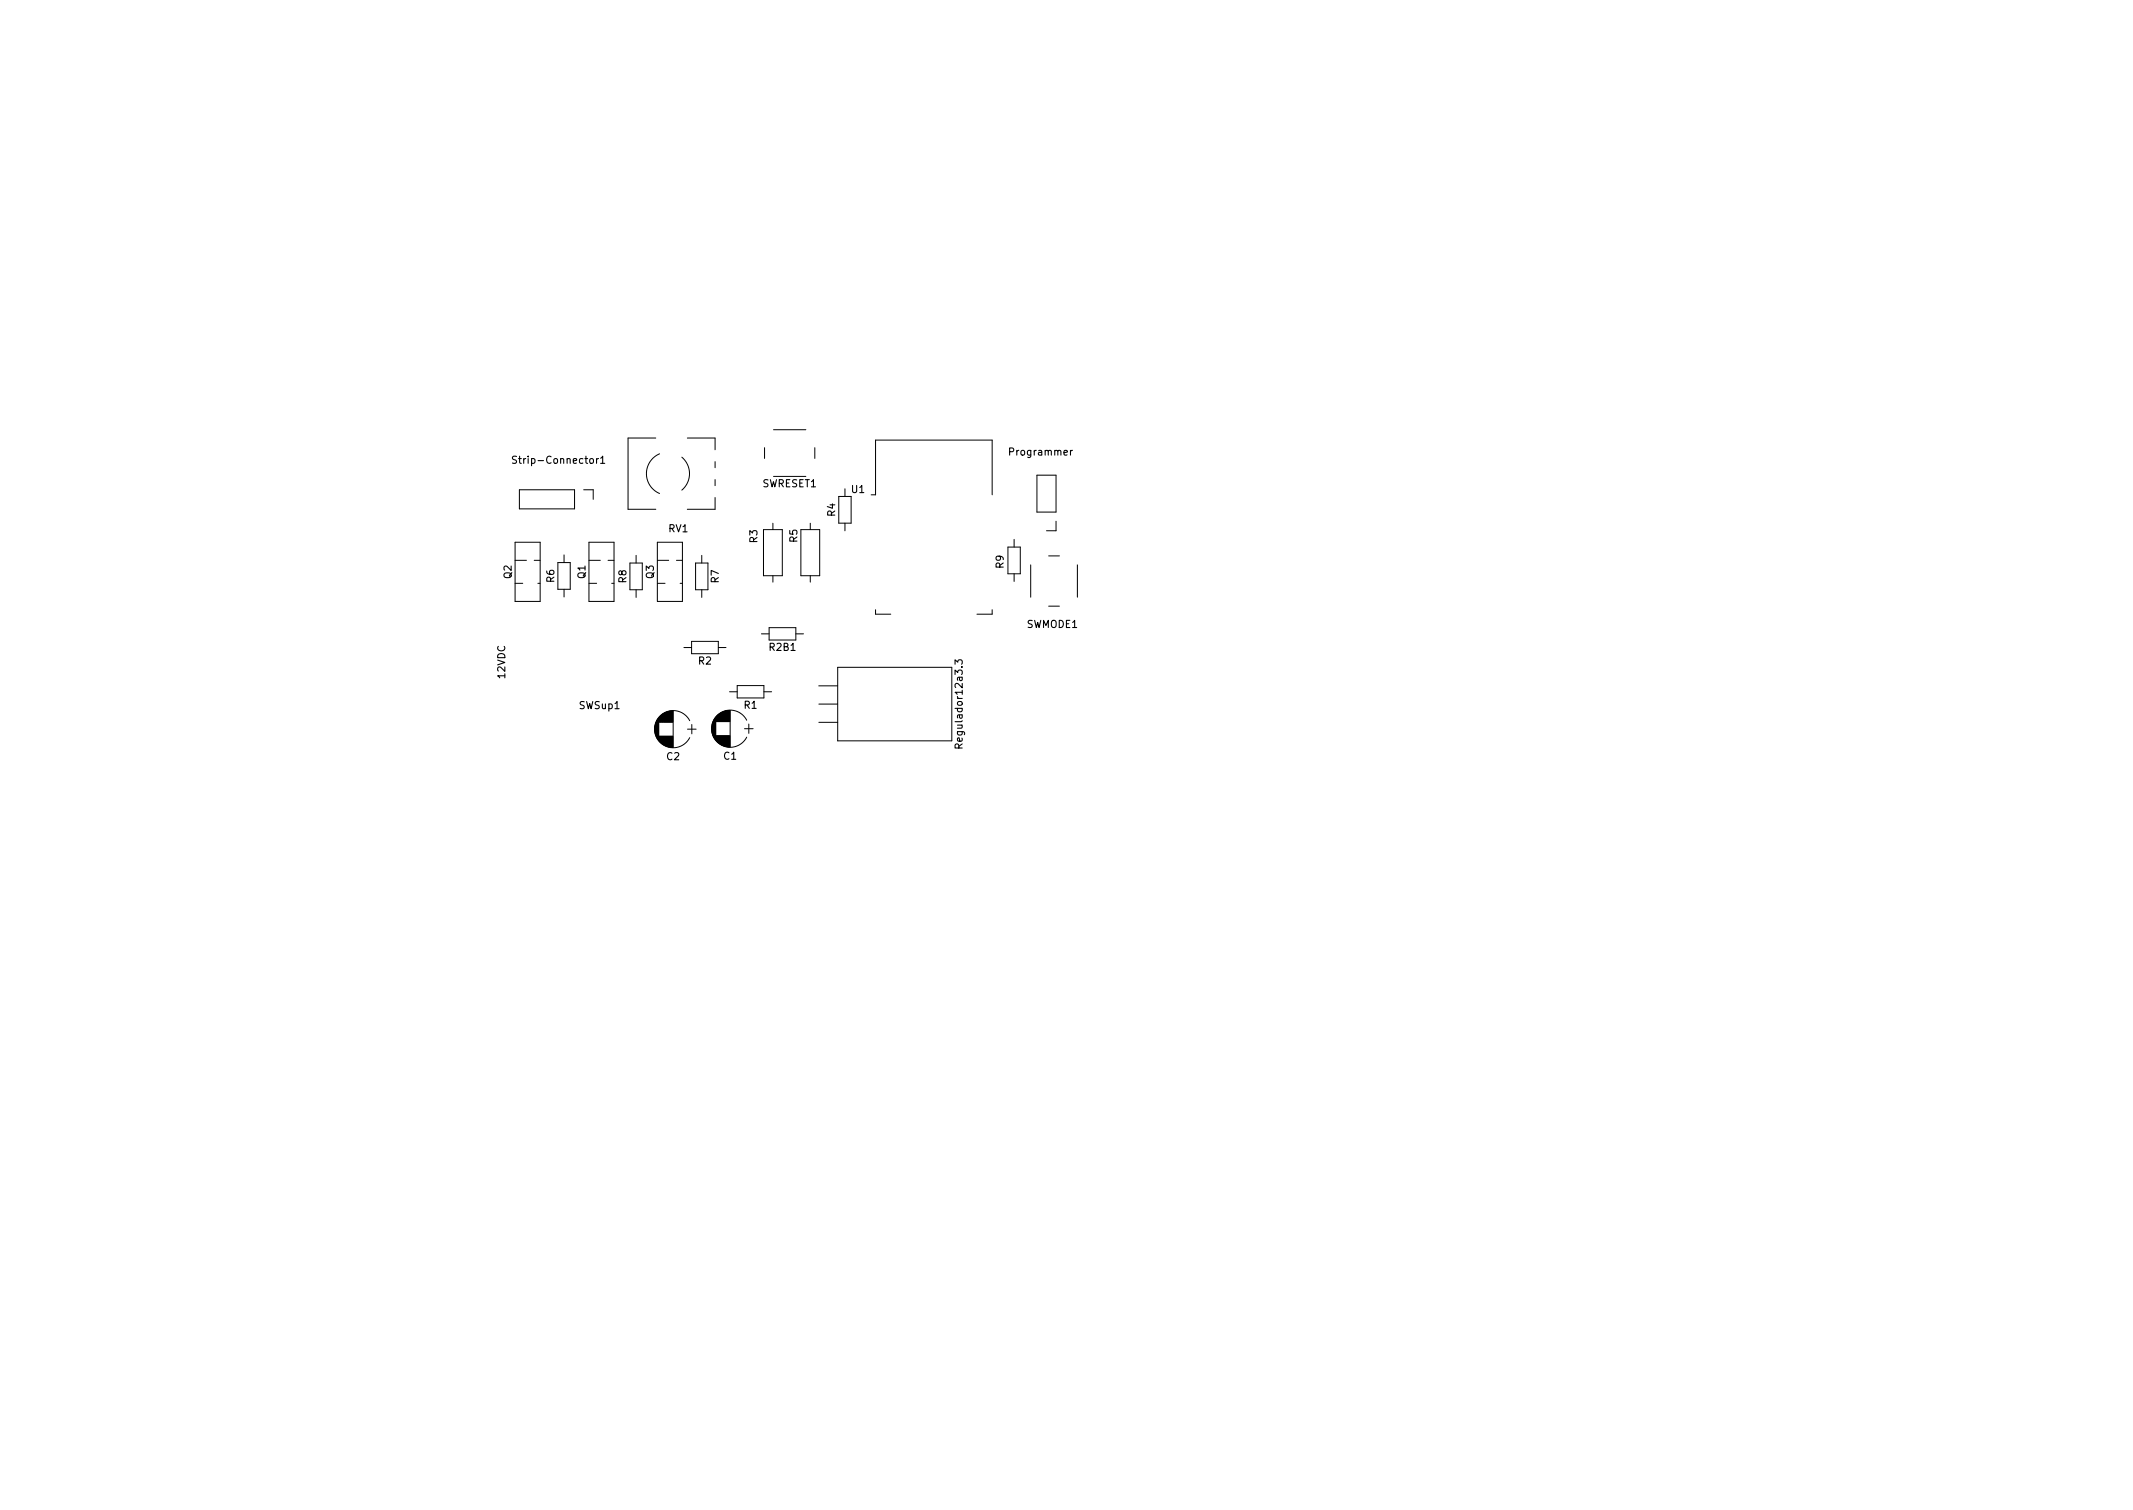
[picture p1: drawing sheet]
<svg xmlns="http://www.w3.org/2000/svg" width="297mm" height="210mm" viewBox="0 0 297 210" stroke-linecap="round" stroke-linejoin="round" font-family="sans-serif">
<defs><g id="words">
<g font-size="1.4">
<text x="72.1" y="64.6">Strip-Connector1</text>
<text x="140.8" y="63.4">Programmer</text>
<text x="106.1" y="67.8">SWRESET1</text>
<text x="116.3" y="71.9" transform="rotate(-90 116.3 71.9)">R4</text>
<text x="118.6" y="68.6">U1</text>
<text x="93.1" y="74.1">RV1</text>
<text x="105.5" y="75.6" transform="rotate(-90 105.5 75.6)">R3</text>
<text x="111" y="75.5" transform="rotate(-90 111 75.5)">R5</text>
<text x="71.2" y="80.6" transform="rotate(-90 71.2 80.6)">Q2</text>
<text x="77.2" y="81.1" transform="rotate(-90 77.2 81.1)">R6</text>
<text x="81.5" y="80.6" transform="rotate(-90 81.5 80.6)">Q1</text>
<text x="87.2" y="81.1" transform="rotate(-90 87.2 81.1)">R8</text>
<text x="91" y="80.6" transform="rotate(-90 91 80.6)">Q3</text>
<text x="100.1" y="81.1" transform="rotate(-90 100.1 81.1)">R7</text>
<text x="139.8" y="79.1" transform="rotate(-90 139.8 79.1)">R9</text>
<text x="143" y="87.4">SWMODE1</text>
<text x="70.4" y="94.4" transform="rotate(-90 70.4 94.4)">12VDC</text>
<text x="97.3" y="92.5">R2</text>
<text x="107.2" y="90.6">R2B1</text>
<text x="80.7" y="98.7">SWSup1</text>
<text x="103.6" y="98.7">R1</text>
<text x="92.9" y="105.8">C2</text>
<text x="100.8" y="105.8">C1</text>
<text x="134" y="103.6" transform="rotate(-90 134 103.6)">Regulador12a3.3</text>
</g>
</g></defs>
<g fill="none" stroke="#000" stroke-width=".14">
<path d="M107.7 59.8h4.5M71.7 78h1.6M71.7 75.5h3.5v8.2h-3.5zM72.3 68.2h7.7v2.7h-7.7zM74.4 78h.8M77.7 78.3h1.7v3.8h-1.7zM78.5 77.3v1M81.3 68.2h1.3v1.3M82 78h1.6M82 75.5h3.5v8.2h-3.5zM84.7 78h.8M87.7 78.4h1.7v3.7h-1.7z"/>
<path d="M88.6 77.3v1.1M91.3 61h-3.8v9.9h3.8M91.5 75.5h3.5v8.2h-3.5zM91.5 78h1.6M91.8 63.2a3 3 0 0 0-1.8 2.8 3 3 0 0 0 1.8 2.7M94.2 78h.8M94.9 63.7a3 3 0 0 1 0 4.6M95.7 61h3.9v1.6M96.9 78.4h1.7v3.7h-1.7zM97.7 77.3v1.1M99.6 64.3v.8M99.6 66.8v.8"/>
<path d="M99.6 69.3v1.6h-3.9M106.3 73.7h2.6v6.5h-2.6zM106.5 62.3v1.5M107.6 72.9v.8M107.7 66.3h4.5M111.5 73.7h2.6v6.5h-2.6zM112.8 72.9v.8M113.5 62.3v1.5M116.8 69.1h1.7v3.7h-1.7zM117.7 68.1v1M117.7 72.8v1.1M121.3 68.9h.6v-7.6h16.3v7.6"/>
<path d="M140.4 76.2h1.7v3.7h-1.7zM141.2 75.1v1.1M141.2 79.9v1.1M143.5 78.7v4.5M144.4 66.2h2.7v5.1h-2.7zM146 77.4h1.5M147.1 72.6v1.3h-1.4M150 78.7v4.5M71.7 81.2h1.1M74.9 81.2h.3M78.5 82.1v1M82 81.2h1.1"/>
<path d="M85.2 81.2h.3M88.6 82.1v1.1M91.5 81.2h1.1M91.7 100v3.1M91.7 99.9v3.2M91.8 99.9v.7M91.8 99.8v.8M91.9 99.8v.8M91.9 99.7v.9M92 99.7v.9M92 99.6v1M92.1 99.6v1"/>
<path d="M92.1 99.5v1.1M92.2 99.5v1.1M92.3 99.4v1.2M92.4 99.4v1.2M92.4 99.3v1.3M92.5 99.3v1.3M92.6 99.3v1.3M92.6 99.2v1.4M92.7 99.2v1.4M92.8 99.2v1.4M92.8 99.1v1.5M92.9 99.1v1.5"/>
<path d="M93 99.1v1.5M93.1 99.1v1.5M93.2 99v1.6M93.3 99v1.6M93.4 99v1.6M93.5 99v1.6M93.6 99v1.6M93.7 99v1.6M93.7 99v5.1M94.7 81.2h.3M95.2 90.2h1.1M96.3 89.3h3.7v1.7h-3.7z"/>
<path d="M97.7 82.1v1.1M99.6 100v3M99.6 99.9v3.1M99.7 99.9v3.2M99.7 99.8v.7M99.8 99.8v.7M99.8 99.7v.8M99.9 99.6v.9M100 99.6v.9M100 99.5v1M100 90.2h1.1M100.1 99.5v1"/>
<path d="M100.1 99.4v1.1M100.2 99.4v1.1M100.3 99.3v1.2M100.4 99.3v1.2M100.4 99.2v1.3M100.5 99.2v1.3M100.6 99.2v1.3M100.6 99.1v1.4M100.7 99.1v1.4M100.8 99.1v1.4M100.9 99v1.5M101 99v1.5"/>
<path d="M101.1 99v1.5M101.2 99v1.5M101.3 98.9v1.6M101.4 98.9v1.6M101.5 98.9v1.6M101.6 98.9v1.6M101.6 96.3h1.1M101.7 98.9v5.1M102.7 95.5h3.7v1.7h-3.7zM106 88.3h1.1M106.4 96.3h1.1M107.1 87.4h3.7v1.7h-3.7z"/>
<path d="M107.6 80.2v.9M110.8 88.3h1.1M112.8 80.2v.9M114 95.5h2.7M114 98h2.7M116.7 92.9h15.8v10.3h-15.8zM121.9 84.9v.6h2.1M138.2 84.9v.6h-2.2M146 84.4h1.5M91.2 101.2v.7M91.2 101v1.1M91.3 100.8v1.4"/>
<path d="M91.3 100.7v1.7M91.3 100.6v1.9M91.4 100.5v2.1M91.4 100.4v2.2M91.5 100.3v2.4M91.5 100.3v2.5M91.5 100.2v2.7M91.6 100.1v2.8M91.6 100.1v2.9M91.7 100v3M91.8 102.5v.7M91.9 102.5v.8"/>
<path d="M91.9 102.5v.9M92 102.5v.9M92.1 102.5v1M92.2 102.5v1.1M92.3 102.5v1.1M92.3 102.5v1.2M92.4 102.5v1.2M92.5 102.5v1.2M92.5 102.5v1.3M92.6 102.5v1.3M92.7 102.5v1.3M92.7 102.5v1.4"/>
<path d="M92.8 102.5v1.4M92.9 102.5v1.4M92.9 102.5v1.5M93 102.5v1.5M93.1 102.5v1.5M93.2 102.5v1.5M93.3 102.5v1.5M93.4 102.5v1.6M93.5 102.5v1.6M93.6 102.5v1.6M93.7 102.5v1.6M95.7 101.5h1.2"/>
<path d="M96 100.4a2.59 2.59 0 0 0-3.9-.9 2.59 2.59 0 0 0 0 4 2.59 2.59 0 0 0 3.9-.8M96.3 100.9v1.3M99.1 101.1v.7M99.2 100.9v1.1M99.2 100.8v1.4M99.2 100.6v1.7M99.3 100.5v1.9M99.3 100.4v2.1M99.4 100.4v2.2M99.4 100.3v2.4M99.4 100.2v2.5M99.5 100.1v2.7"/>
<path d="M99.5 100.1v2.8M99.6 100v2.9M99.7 102.4v.7M99.8 102.4v.8M99.8 102.4v.9M99.9 102.4v.9M100 102.4v1M100.1 102.4v1.1M100.2 102.4v1.1M100.2 102.4v1.2M100.3 102.4v1.2M100.4 102.4v1.3"/>
<path d="M100.5 102.4v1.3M100.6 102.4v1.4M100.7 102.4v1.4M100.8 102.4v1.4M100.8 102.4v1.5M100.9 102.4v1.5M101 102.4v1.5M101.1 102.4v1.5M101.1 102.4v1.6M101.2 102.4v1.6M101.3 102.4v1.6M101.4 102.4v1.6"/>
<path d="M101.5 102.4v1.6M101.6 102.4v1.6M103.7 101.5h1.2M104 100.3a2.59 2.59 0 0 0-4-.8 2.59 2.59 0 0 0 0 4 2.59 2.59 0 0 0 4-.9M104.3 100.8v1.3M114 100.6h2.7"/>
</g>
<path d="M71.9 63.6l-.4-.1-.1 .2 .1 .2 .4 .2v.3l-.2 .1h-.3M83.6 63.8l.3-.3v1M83.6 64.5h.6M133 92.5v-.6l.4 .3 .1-.3h.4l.1 .2-.1 .4M133.5 104.2v-.5l-.2-.1h-.2l-.1 .6h1" fill="none" stroke="#000" stroke-width=".15"/>
<use href="#words"/>
</svg>
